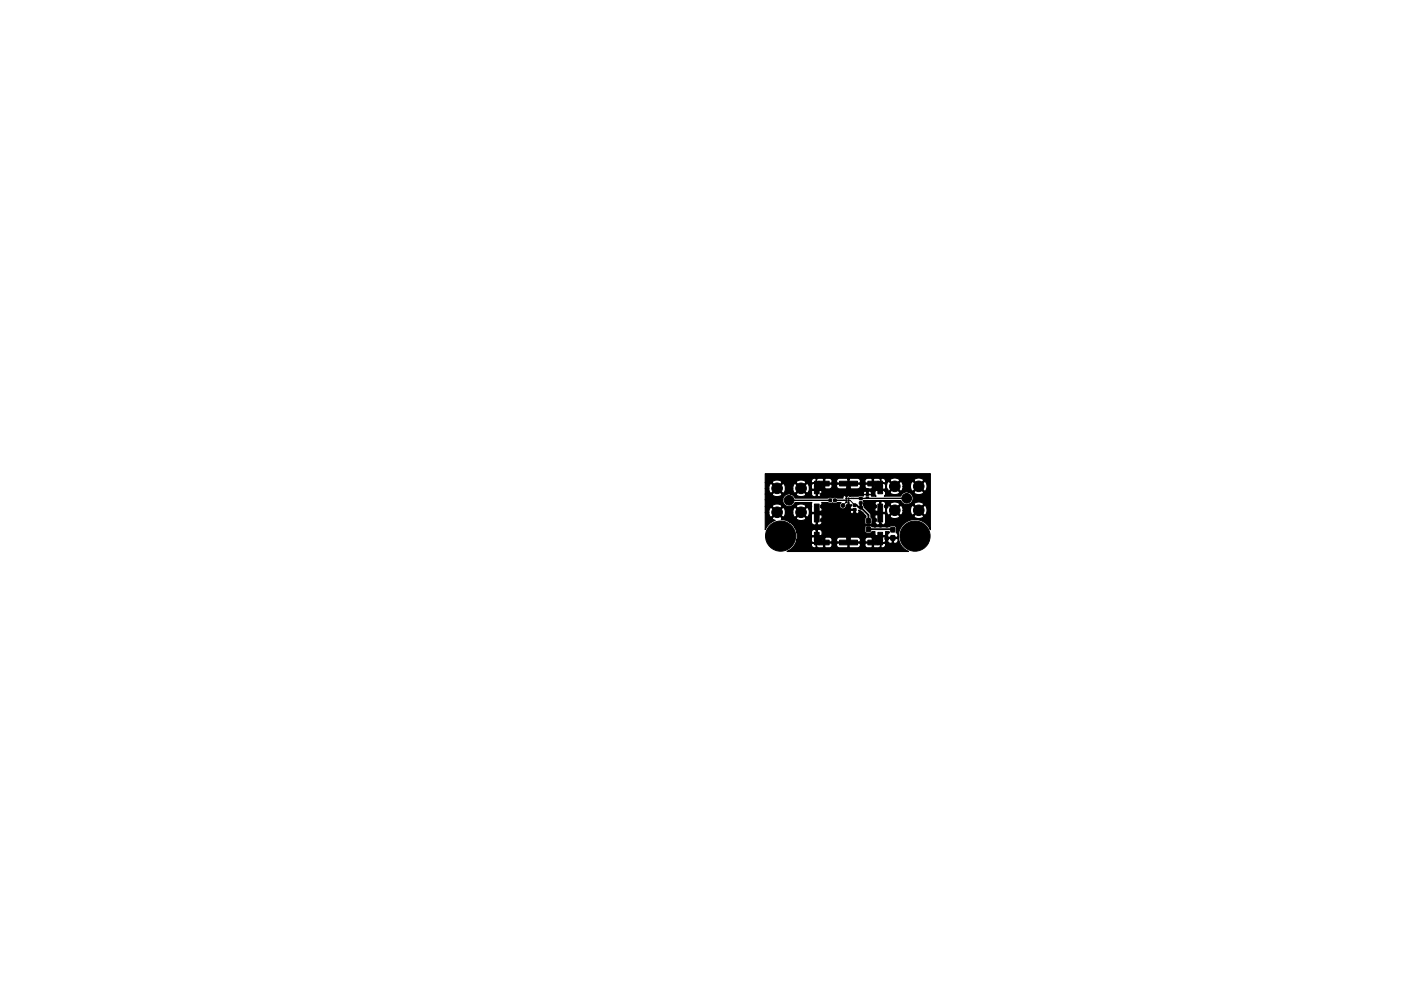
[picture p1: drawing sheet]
<svg xmlns="http://www.w3.org/2000/svg" width="297mm" height="210mm" viewBox="0 0 297 210" stroke-linecap="round" stroke-linejoin="round" font-family="sans-serif">
<g fill="#000" stroke="#000" stroke-width=".21">
<path d="M172.7 103.1h1v1.6h-1zM172.7 106.9h1v3.8h-1zM172.7 112.9h1v1.7h-1zM172.7 102.1h1v1h-1zM172.7 114.6h1v1h-1zM173.7 102.1h2.1v1h-2.1zM173.7 114.6h2.1v1h-2.1zM175.8 105.9h.5v.5h-.5zM176.8 105.9h.5v.5h-.5zM179.3 105.6h.3v.2h-.3zM179.3 106h.3v.2h-.3zM179.3 106.4h.3v.2h-.3z"/>
<path d="M179.8 105.6h.2v.2h-.2zM179.8 106h.2v.2h-.2zM179.8 106.4h.2v.2h-.2zM180.9 106.9h.6v.5h-.6zM180.9 107.9h.6v.5h-.6zM178 102.1h3.8v1h-3.8zM178 114.6h3.8v1h-3.8zM182.2 105.5h.6v.5h-.6zM182.2 106.5h.6v.5h-.6zM183.6 105.4h.6v.3h-.6zM183.6 104.8h.6v.3h-.6zM183.7 111.8h.8v.9h-.8z"/>
<path d="M183.7 110.1h.8v.9h-.8zM184 102.1h2.1v1h-2.1zM184 114.6h2.1v1h-2.1zM186.1 103.1h1v1.6h-1zM186.1 106.9h1v3.8h-1zM186.1 112.9h1v1.7h-1zM186.1 114.6h1v1h-1zM186.1 102.1h1v1h-1zM188.9 113.7h.8v.9h-.8zM188.9 111.9h.8v.9h-.8z"/>
<circle cx="163.1" cy="101.3" r=".4"/>
<circle cx="163.1" cy="106.1" r=".4"/>
<circle cx="163.1" cy="110.1" r=".4"/>
<circle cx="163.1" cy="113.7" r=".4"/>
<circle cx="163.8" cy="112" r=".4"/>
<circle cx="163.8" cy="115.4" r=".4"/>
<circle cx="164.8" cy="103.6" r="1.12"/>
<circle cx="164.8" cy="108.7" r="1.12"/>
<circle cx="165.5" cy="113.7" r="3.2"/>
<circle cx="165.5" cy="116.1" r=".4"/>
<circle cx="165.5" cy="111.3" r=".4"/>
<circle cx="167.2" cy="112" r=".4"/>
<circle cx="167.2" cy="115.4" r=".4"/>
<circle cx="167.3" cy="106.1" r="1.02"/>
<circle cx="167.4" cy="102.7" r=".4"/>
<circle cx="167.4" cy="110.1" r=".4"/>
<circle cx="167.9" cy="113.7" r=".4"/>
<circle cx="169.7" cy="111.8" r=".4"/>
<circle cx="169.7" cy="113.9" r=".4"/>
<circle cx="169.7" cy="116.2" r=".4"/>
<circle cx="169.8" cy="103.6" r="1.12"/>
<circle cx="169.8" cy="108.7" r="1.12"/>
<circle cx="171.1" cy="111.8" r=".4"/>
<circle cx="171.1" cy="113.9" r=".4"/>
<circle cx="171.1" cy="116.2" r=".4"/>
<circle cx="171.4" cy="101.3" r=".4"/>
<circle cx="171.7" cy="104.6" r=".4"/>
<circle cx="171.7" cy="107.4" r=".4"/>
<circle cx="173.1" cy="111.8" r=".4"/>
<circle cx="174.3" cy="110.3" r=".4"/>
<circle cx="174.3" cy="103.7" r=".4"/>
<circle cx="174.3" cy="111.8" r=".4"/>
<circle cx="174.3" cy="104.9" r=".4"/>
<circle cx="174.3" cy="107.4" r=".4"/>
<circle cx="174.3" cy="113.9" r=".4"/>
<circle cx="174.3" cy="108.8" r=".4"/>
<circle cx="175.7" cy="104.7" r=".4"/>
<circle cx="176.8" cy="111.8" r=".4"/>
<circle cx="176.9" cy="109" r=".4"/>
<circle cx="176.9" cy="102.6" r=".4"/>
<circle cx="176.9" cy="103.7" r=".4"/>
<circle cx="176.9" cy="107.4" r=".4"/>
<circle cx="176.9" cy="113.9" r=".4"/>
<circle cx="176.9" cy="115.2" r=".4"/>
<circle cx="178.5" cy="104.4" r=".4"/>
<circle cx="178.7" cy="107.2" r=".4"/>
<circle cx="179.5" cy="104.9" r=".4"/>
<circle cx="179.8" cy="109" r=".4"/>
<circle cx="179.9" cy="103.7" r=".4"/>
<circle cx="179.9" cy="107.2" r=".4"/>
<circle cx="179.9" cy="111.8" r=".4"/>
<circle cx="179.9" cy="113.9" r=".4"/>
<circle cx="181.1" cy="104.4" r=".4"/>
<circle cx="181.2" cy="109" r=".4"/>
<circle cx="182.3" cy="104.4" r=".4"/>
<circle cx="182.5" cy="107.6" r=".4"/>
<circle cx="182.7" cy="109" r=".4"/>
<circle cx="182.7" cy="111.4" r=".4"/>
<circle cx="182.9" cy="103.7" r=".4"/>
<circle cx="182.9" cy="102.6" r=".4"/>
<circle cx="182.9" cy="113.9" r=".4"/>
<circle cx="182.9" cy="115.2" r=".4"/>
<circle cx="183.9" cy="104" r=".4"/>
<circle cx="184.2" cy="107.4" r=".4"/>
<circle cx="185.5" cy="103.7" r=".4"/>
<circle cx="185.5" cy="110.3" r=".4"/>
<circle cx="185.5" cy="111.4" r=".4"/>
<circle cx="185.5" cy="108.8" r=".4"/>
<circle cx="185.5" cy="107.4" r=".4"/>
<circle cx="185.5" cy="113.9" r=".4"/>
<circle cx="186.7" cy="111.4" r=".4"/>
<circle cx="187.9" cy="104" r=".4"/>
<circle cx="187.9" cy="107.4" r=".4"/>
<circle cx="188" cy="114.3" r=".4"/>
<circle cx="188" cy="116.2" r=".4"/>
<circle cx="188" cy="111.4" r=".4"/>
<circle cx="188.2" cy="101.3" r=".4"/>
<circle cx="189.6" cy="116.2" r=".4"/>
<circle cx="189.7" cy="103.2" r="1.12"/>
<circle cx="189.7" cy="108.3" r="1.12"/>
<circle cx="190.3" cy="111.4" r=".4"/>
<circle cx="191.6" cy="113.7" r=".4"/>
<circle cx="192.2" cy="105.7" r="1.03"/>
<circle cx="192.3" cy="109.9" r=".4"/>
<circle cx="192.3" cy="102.2" r=".4"/>
<circle cx="192.3" cy="112.1" r=".4"/>
<circle cx="192.3" cy="115.4" r=".4"/>
<circle cx="194" cy="113.7" r="3.2"/>
<circle cx="194" cy="111.3" r=".4"/>
<circle cx="194" cy="116.1" r=".4"/>
<circle cx="194.8" cy="103.2" r="1.12"/>
<circle cx="194.8" cy="108.3" r="1.12"/>
<circle cx="195.7" cy="112.1" r=".4"/>
<circle cx="195.7" cy="115.4" r=".4"/>
<circle cx="196.4" cy="113.7" r=".4"/>
<circle cx="196.5" cy="101.3" r=".4"/>
<circle cx="196.5" cy="105.7" r=".4"/>
<circle cx="196.5" cy="109.9" r=".4"/>
</g>
<path d="M179.1 106.1h.3M179.4 106.5l-.7 .7M179.5 104.9l-.1 .8M179.9 106.1h.4l.9 1.1M179.9 106.5v.7M179.9 105.7h.8" fill="none" stroke="#000" stroke-width=".21"/>
<path d="M176 106.1v.1M181.2 107.2h.4l.4 .3h.4l1.7 1.8v1.2M181.2 108.1v.9M182.5 106.7v.9M183.9 104v.9M184.1 112.3l5.2 .1" fill="none" stroke="#000" stroke-width=".4"/>
<path d="M167.3 106.1h8.7M178.9 106.1h.2M192.3 105.7h-11.8" fill="none" stroke="#000" stroke-width=".29"/>
<path d="M173.2 108.8h1.1M173.2 102.6l1.1 1.1M174.3 103.7h.1M174.3 113.9v.1M174.3 114l-1.1 1.1M179.9 102.6v1.1M179.9 113.9v1.2M185.5 103.7h.1M185.5 113.9v.1M185.5 108.8h1.1M185.5 114l1.1 1.1M186.6 102.6l-1.1 1.1" fill="none" stroke="#000" stroke-width="1"/>
<path d="M177 106.1h1.9M183.9 105.7h.1M183.9 105.6v.1" fill="none" stroke="#000" stroke-width=".3"/>
<path d="M173 114.8l.4 .4-.4 .2v-.2h-.1zM172.9 102.5h.1v-.2l.4 .2-.4 .4zM186.5 115l.3-.2 .1 .4h-.1v.2l-.4-.2zM186.4 102.5l.4-.2v.2h.1l-.1 .4zM162.3 100.5h34.9v11.9a3.5 3.5 0 0 0-5.7-1.2 3.5 3.5 0 0 0 1.1 5.8h-25.7l.3-.1a3.5 3.5 0 0 0 1.7-2.3h3.1l.2 .4 .4 .2h-.4a.6 .6 0 0 0 0 .8 .6 .6 0 0 0 .8 .1v-.4l.5 .5h.9l.2-.1v-.9h.3v.9l.1 .1h.8a.64 .64 0 0 0 .6-.6h1l.1 .4 .4 .2h1.7l.2-.1v-.9h.2v.9l.2 .1h1.6a.64 .64 0 0 0 .6-.6h1l.1 .4 .4 .2h.9l.1-.1v-.9h-1.4l-.1 .4h-1l-.1-.4h-4.8l-.1 .4h-1l-.1-.4h-2.5l.4-.2h.4v-.9h.3v.9h1.4l.1-.4h1l.1 .4h2.3v-.9h.2v.9h2.3l.1-.4h1l.1 .4h1.4v-.9h.3v.9h.4l.4 .2h-.8v.9l.2 .1h.9l.5-.5 .1 .5a.64 .64 0 0 0 .7-.2 .64 .64 0 0 0 0-.8h-.4l.4-.2 .2-.4h.4a.6 .6 0 0 0 .3 .6 .6 .6 0 0 0 .7-.1v-.8h.2v.8l.2 .2a.65 .65 0 0 0 .7-.3 .65 .65 0 0 0 0-.7h-2l-.1 .3h-.4v-.5l-.2-.2h-.8v.6l-.3-.6h-.8l-.5 .2-1.2-.1a.64 .64 0 0 0-.6 .6h-1l-.1-.4-.4-.2h-1.7l-.4 .1-.2-.1h-1.6a.64 .64 0 0 0-.6 .6h-1l-.1-.4-.4-.2h-.9l-.4 .1-.5-.2h-.8l-.3 .6v-.6h-.8l-.2 .2v.5h-3.1v-1.7h3.1v.6l.2 .1h.8v-1.1h.3v1.1h.8l.2-.1v-.6a.61 .61 0 0 0-.3-.5 .61 .61 0 0 0-.7 .1l-.4-.2a.68 .68 0 0 0-.9 .6h-3.1l-.3-.9h14.7v.6a.57 .57 0 0 0 .6 .5h.7l.3-.3h.6v.7l.2 .1h1.9l.2-.1-.1-.7h.8l.1 .2a.62 .62 0 0 0-.3 1h2l.1-.2a.7 .7 0 0 0-.4-.8l.1-1-.5-.5h-.6l-.4 .2h-3.7l-.3-.2-.7-.1-.4 .2-.2 .4h-14.7l-.4-.5-.8-.8h4.6a.61 .61 0 0 0 .4 .6 .61 .61 0 0 0 .6-.1v-2.2h.3v2.2l.2 .2a.68 .68 0 0 0 .8-.7v-1.6l-.2-.1h-1.9l-.2 .1v1.6h-4.6l-.9-.3-.9-.2 .2-.3h3l.1 .3 .3 .1 .7 .2 .9-.3 .1-.3-1.1-1-1 1h-3l-1-1-1.1 1 .1 .3 .6 .2-.6 .2a3.4 3.4 0 0 0-1.5 1.8v-3.7h.7a.92 .92 0 0 0 .5 1l1.1-1h.3l1.1 1 .3-.1 .2-.9h1.6a.92 .92 0 0 0 .5 1l1.1-1h.3l1.1 1 .2-.1 .2-.3 .1-.7-.3-.8-.2-.2-1.1 1.1h-.3l-1.1-1.1a1.04 1.04 0 0 0-.5 1.1h-1.6v-.1a.92 .92 0 0 0-.5-1l-1.1 1.1h-.3l-1.1-1.1-.2 .2-.2 .3-.1 .6h-.7v-1.2h1.4l1.1 1 1-1a1.27 1.27 0 0 0-2.1 0h-1.4v-1.5h3.6v.3a1.35 1.35 0 0 0 1.7 1.2h1.2l1 1 1.1-1-.1-.3-1-.3-.9 .3-.1 .3h-1.2l.6-.3 .4-.6h3.5l-.1 2 .2 .1h1.9l.2-.3h5.9a.52 .52 0 0 0 .3 .6 .52 .52 0 0 0 .6-.1v-.6h-.7l-.2 .1h-5.9l-.1-1.8h1.3l.4 .2 .6-.1 .4 .1 .6-.2 .7 .1a.73 .73 0 0 0 .2 1.2 .73 .73 0 0 0 1-.7l.3 .1 .2-.2 .2 .2 .4-.2 .1 .2-.4 .6 .2 .1h.9v.9l.2 .2 .6-.3 .1-.4-.2-.1 .5 .1 1.1 1.1-.3 .6 .1 1 .4 .3h.6a.57 .57 0 0 0 .5-.7h.6v.2a.61 .61 0 0 0 1 .3v-2.2h.3v2.2l.1 .2a.68 .68 0 0 0 .9-.7v-1.2h.9a1.28 1.28 0 0 0 2.1 0h2.9l.2 .3 .3 .1 .6 .1 .9-.2 .1-.3-1-1.1-1.1 1.1h-2.9l-1.1-1.1-1 1.1h-.9l-.2-.5h-1.9l-.2 .1v1.6h-.6l-.3-1.6-1.4-1.5-.2-.4 .1-.3h2.4v1.7l.2 .1h.8v-2.2h.3v2.2h.8l.2-.4h.1l.3 .9 .3 .1 1-1h.4l1 1a.98 .98 0 0 0 .6-1h1.5l.3 .9 .3 .1 1-1h.4l1 1a1.28 1.28 0 0 0 0-2.1l-1 1.1h-.4l-1-1.1-.3 .1-.2 .3-.1 .7h-1.5l-.2-.8-.4-.3-1 1.1h-.4l-1-1.1a1.04 1.04 0 0 0-.6 1.1h-.1v-1.3h.9l1 1.1 1.1-1.1-.2-.2-.3-.2-.6-.1-.9 .3-.1 .2h-.9a.62 .62 0 0 0-.3-.6 .62 .62 0 0 0-.7 .1l-.5-.2a.68 .68 0 0 0-.8 .6h-2.4l-.1-.7h8a1.34 1.34 0 0 0 1.6 .8h1.1l1.1 1.1 1-1.1-.1-.2-.3-.2-.7-.1-.8 .3-.2 .2h-1.1a1.35 1.35 0 0 0 1-1.3 1.35 1.35 0 0 0-1-1.3h1.1l.2 .3 .3 .1 .6 .2 .9-.3 .1-.3-1-1-1.1 1h-1.1a1.34 1.34 0 0 0-1.6 .9h-3.5l.2-.3 .1-.6h.9a1.28 1.28 0 0 0 2.1 0l-1.1-1-1 1h-.9l-.2-.3h-1.9l-.2 .1v.5l.3 .6h-1l-.1-.4h-.7v.2l-.9-.2-.1 .4-.7-.2-.3 .2h-1.9l-.3-.3-.4 .2-.1-.2-.5 .3-.1 .4-2.8-.2-.4 .2h-6.9l-.4-.6-.6-.3h1.2a1.27 1.27 0 0 0 2.1 0l-.1-.1h1.2a.61 .61 0 0 0 .4 .6 .61 .61 0 0 0 .6-.1v-1.1h.3v1.1l.2 .2a.67 .67 0 0 0 .8-.7h8.7l.1 .2h.7v-.6h.2v.6h.7l.1-.2a.5 .5 0 0 0-.2-.4 .5 .5 0 0 0-.6 0l-.4-.2a.63 .63 0 0 0-.6 .6h-8.7v-.5l-.2-.1h-1.9l-.2 .1v.5h-1.2l-1-.9-1 1h-1.2a1.35 1.35 0 0 0-1.7 1.2h-3.6v-1.2h1.4l.1 .3 .3 .2 .7 .1 .9-.3 .1-.3-1-1-1.1 1h-1.4v-1.1h.7a.92 .92 0 0 0 .5 1l1.1-1.1h.3l1.1 1.1 .3-.2 .2-.8h1.6a.92 .92 0 0 0 .5 1l1.1-1.1h.3l1.1 1.1 .2-.2 .2-.3 .1-.6-.3-.9-.2-.1-1.1 1h-.3l-1.1-1a1.04 1.04 0 0 0-.5 1.1h-1.6v-.1a.92 .92 0 0 0-.5-1l-1.1 1h-.3l-1.1-1-.2 .1-.2 .3-.1 .7h-.7v-1.3h1.4l1.1 1 1-1h3l1 1 1.1-1-.1-.3h1.2l.2 .4h.4l-.6 .4v.7l.2 .2h.8v-.6l.3 .6 1.1-.1 .2-.1v-.9h.3v.9l.1 .1h.8a.64 .64 0 0 0 .6-.6h1l.1 .4 .4 .2h1.7l.2-.1v-.9h.2v.9l.2 .1h1.6a.64 .64 0 0 0 .6-.6h1l.1 .4 .4 .2h.9l.1-.1v-.9h-1.4l-.1 .4h-1l-.1-.4h-4.8l-.1 .4h-1l-.1-.4h-2.1l-.4-.2h.8v-.9h.3v.9h1.4l.1-.4h1l.1 .4h2.3v-.9h.2v.9h2.3l.1-.4h1l.1 .4h1.4v-.9h.3v.9h.8l-.4 .2h-.4v.9l.2 .1 1.1 .1 .3-.6v.6h.8l.2-.2v-.4h.1l.3 .9 .3 .1 1-1h.4l1 1a.98 .98 0 0 0 .6-1h1.5l.3 .9 .3 .1 1-1h.4l1 1a1.28 1.28 0 0 0 0-2.1l-1 1.1h-.4l-1-1.1-.3 .1-.2 .4-.1 .6h-1.5l-.2-.7-.4-.4-1 1.1h-.4l-1-1.1a1.04 1.04 0 0 0-.6 1.1h-.1l-.2-.6-.4-.1 .6-.2v-.3h.9l1 1 1.1-1h2.9l1.1 1 1-1-.1-.3-.3-.2-.7-.1-.8 .3-.2 .3h-2.9a1.28 1.28 0 0 0-2.1 0l-1-.1a.6 .6 0 0 0-.9-.3v.4l-.5-.5h-.9l-.5 .1-.1-.1h-.8a.64 .64 0 0 0-.6 .6h-1l-.1-.4-.4-.2h-1.7l-.4 .1-.2-.1h-1.6a.64 .64 0 0 0-.6 .6h-1l-.1-.5-.5-.1h-.8l-.1 .1-.5-.1h-.9l-.5 .5-.1-.5a.68 .68 0 0 0-.9 .6h-1.2l-1-.3a.92 .92 0 0 0-1 .6h-3l-.1-.3-.3-.1-.7-.2-.9 .3-.1 .3h-1.4z" fill="#000" stroke="#000" stroke-width=".25"/>
</svg>
